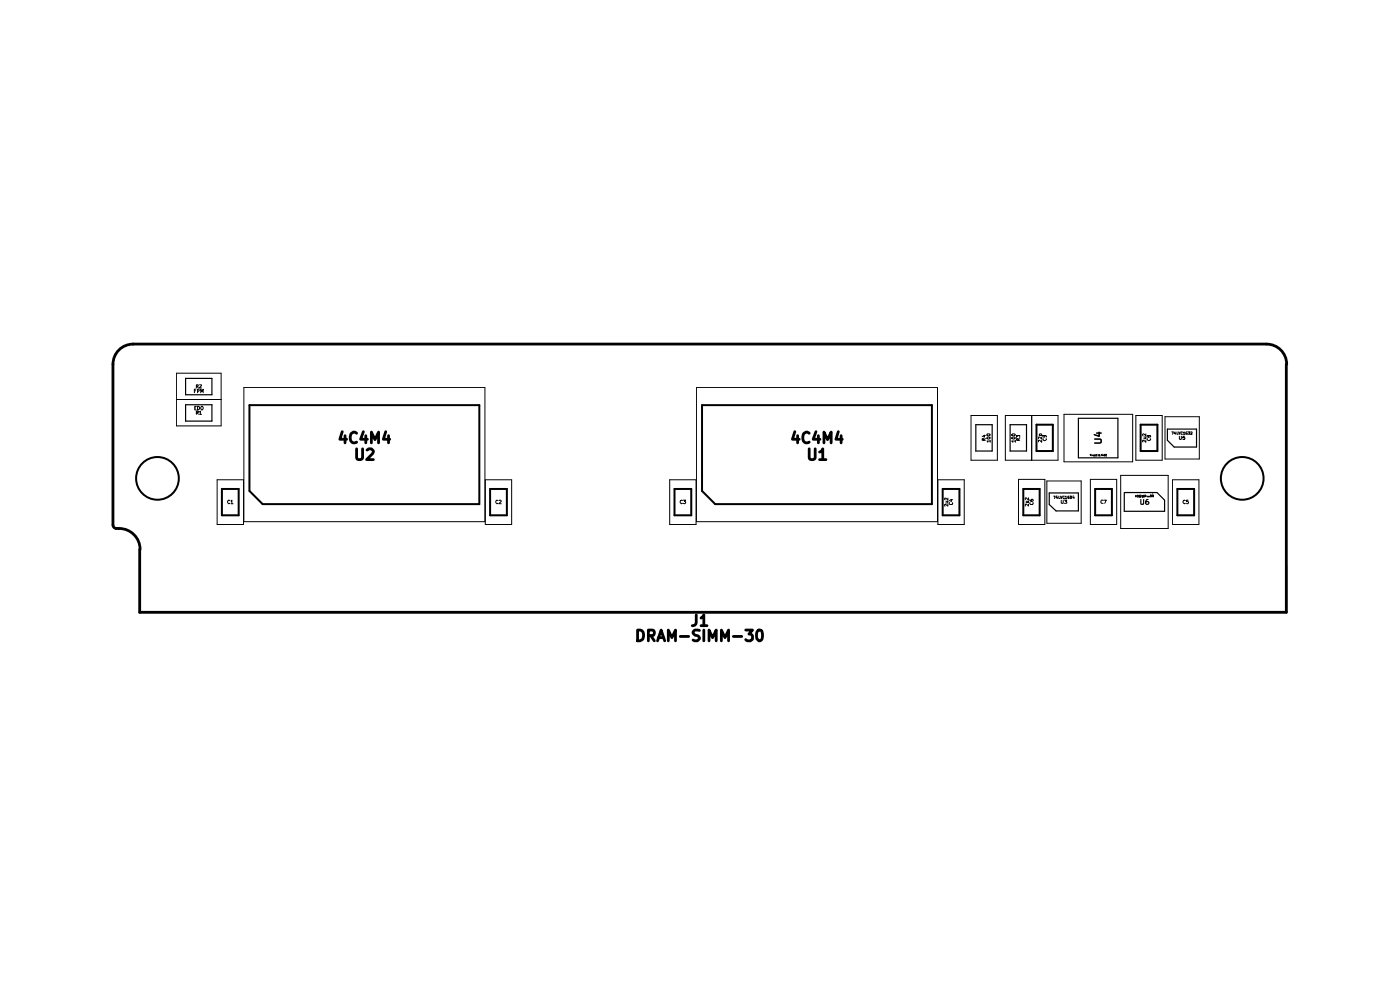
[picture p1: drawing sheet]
<svg xmlns="http://www.w3.org/2000/svg" width="297mm" height="210mm" viewBox="0 0 297 210" stroke-linecap="round" stroke-linejoin="round" font-family="sans-serif">
<g fill="none" stroke="#000" stroke-width=".59">
<path d="M24 77.2v34.1M268.6 73h-240.4a4.3 4.3 0 0 0-4.2 4.3M268.7 73a4.3 4.3 0 0 1 4.3 4.3M272.9 77.2v52.7h-243.3v-13.4M72.6 91.6l-.5 1.6h1.4M73.2 92.4v1.5M75.7 95.2v2.1a.76 .76 0 0 0 1.2-.2v-1.9M75.7 91.9l-.7-.2a1.29 1.29 0 0 0 0 2.2l.7-.1M77.1 91.6l-.6 1.6h1.4M77.6 92.4v1.5M77.9 95.5l.3-.3h.6l.4 .4v.3l-1.4 1.6h1.4M78.8 93.9v-2.2l.7 1.6 .8-1.6v2.2"/>
<path d="M81.8 91.6l-.5 1.6h1.4M82.4 92.4v1.5M168.6 91.6l-.5 1.6h1.4M169.2 92.4v1.5M171.7 95.2v2.1a.76 .76 0 0 0 1.2-.2v-1.9M171.7 91.9l-.7-.2a1.29 1.29 0 0 0 0 2.2l.7-.1M173.1 91.6l-.6 1.6h1.4M173.6 92.4v1.5M173.9 95.9l.5-.4 .1-.3v2.3M173.9 97.5h1.3M174.8 93.9v-2.2l.8 1.6 .7-1.6v2.2M177.8 91.6l-.5 1.6h1.4"/>
<path d="M178.4 92.4v1.5M24 111.4a.71 .71 0 0 0 .7 .7h.5M25.3 112.1a4.4 4.4 0 0 1 4.4 4.4M135.3 133.6a1.1 1.1 0 0 1 1.1 .5 1.1 1.1 0 0 1 0 1.2 1.03 1.03 0 0 1-1.1 .6zM137.5 134.8h.9a.62 .62 0 0 0 .4-.6 .62 .62 0 0 0-.4-.6h-.9v2.3M138.1 134.8l.7 1.1M139.5 135.9l.8-2.3 .7 2.3M139.7 135.3h1.1M141.8 135.9v-2.3l.7 1.7 .8-1.7v2.3M144.3 135h1.8M147.7 130.4v1.6a.7 .7 0 0 1-.8 .7M148.4 133.7l-1-.1-.4 .5a1 1 0 0 0 1.1 .8l.3 .6-.4 .4-1-.1"/>
<path d="M148.7 131.1l.6-.7v2.3M148.7 132.7h1.3M149.3 133.6v2.3M150.4 135.9v-2.3l.8 1.7 .7-1.7v2.3M153 135.9v-2.3l.8 1.7 .8-1.7v2.3M155.6 135h1.8M158.2 133.6h1.4l-.7 .9a.63 .63 0 0 1 .7 .4v.6l-.4 .4h-.7l-.3-.2M160.7 133.8l.3-.2a.49 .49 0 0 1 .7 .5l.1 .4a1.18 1.18 0 0 1-.6 1.4 1.02 1.02 0 0 1-.7-1.4z"/>
</g>
<g fill="none" stroke="#000" stroke-width=".42">
<path d="M52.9 85.9h48.8v21h-46l-2.8-2.8zM148.9 85.9h48.8v21h-46l-2.8-2.8zM219.9 90.1h3.5v5.6h-3.5zM242 90.1h3.5v5.6h-3.5zM47.1 103.7h3.5v5.6h-3.5zM104 103.7h3.5v5.6h-3.5zM143.1 103.7h3.5v5.6h-3.5zM200 103.7h3.5v5.6h-3.5zM217.1 103.7h3.5v5.6h-3.5zM232.3 103.7h3.6v5.6h-3.6zM249.8 103.7h3.5v5.6h-3.5z"/>
<circle cx="33.4" cy="101.5" r="4.5"/>
<circle cx="263.5" cy="101.5" r="4.5"/>
</g>
<path d="M232.2 93.1h1.1l.3 .2v.5l-.3 .2h-1.1M232.7 91.9h.9M233.2 91.7v.8l-1-.3M29.6 119.9v10h243.3v-10" fill="none" stroke="#000" stroke-width=".34"/>
<g fill="none" stroke="#000" stroke-width=".21">
<path d="M37.4 79.2h9.5v11.1h-9.5zM37.4 84.8h9.5M41.2 82.9h.3M41.3 86.5h.2M41.6 82.6h-.4v.7M41.7 87.5h.3l.1-.2-.4-.1v.7M41.7 86.2h-.4v.8h.4M41.7 82h.3l.1-.3-.4-.1v.7M41.8 87.5l.3 .4M41.8 82l.3 .3M41.9 86.2l.4 .2v.4l-.2 .2h-.2zM41.9 83l.4-.1-.1-.3h-.3v.7"/>
<path d="M42.3 87.4l.2-.2v.7M42.3 81.6h.4l.1 .2-.5 .5h.5M42.3 87.9h.5M42.6 83.3v-.7l.2 .5 .3-.5v.7M42.8 86.2l.3 .2-.2 .6-.3-.3zM51.7 82.2h51.2v28.5h-51.2zM147.7 82.2h51.2v28.5h-51.2zM206 88.1h5.6v9.5h-5.6zM208.6 92.4h.4M208.7 93.4v-.3h-.3v.3h.6M208.9 92.3v.4l-.5-.2M209 93.1l-.3 .1"/>
<path d="M209.4 92.8h.7a.34 .34 0 0 1-.4 .3 .34 .34 0 0 1-.3-.3zM209.4 92.1h.7a.34 .34 0 0 1-.4 .4 .34 .34 0 0 1-.3-.4zM210.1 93.6h-.7l.2 .2M210.1 93.4v.4M213.3 88.1h11.2v9.5h-11.2zM214.6 92.9l.2-.2h.4l.2 .3a.45 .45 0 0 1-.8-.1zM214.6 92.2l.2-.2h.4l.2 .3a.45 .45 0 0 1-.8-.1zM215.4 93.6h-.8l.3 .2M215.4 93.4v.4M215.6 92.8v-.4l.3 .1 .1-.1h.3v.4M216 93.4v-.3h-.4v.3h.7M216.3 93.1l-.3 .1"/>
<path d="M218.9 88.1v9.5M220.5 92.4h.7M220.6 92.4v-.4h.3l.1 .4M221 93.4v.4l-.4-.4h-.3v.3M221 92.7v.4l-.4-.4h-.3v.4M221.3 93.1v.3l.3 .1 .4-.3-.1-.1M221.6 92.4l.1 .3-.5-.1 .1-.2h.5l.2 .3M225.7 87.9h14.6v10.1h-14.6zM231.2 96.4h.2l-.1 .3M231.7 96.4l-.1 .2h.2M231.8 96.5v.2M231.9 96.4v.3h.2"/>
<path d="M232.2 96.4l.1 .3 .1-.3M232.7 96.4h-.2v.3h.2M232.9 96.5l.1-.1v.3M232.9 96.7h.1M233.4 96.4l-.2 .1v.2h.2v-.1M233.6 96.4h.2l-.2 .3M234 96.4l-.1 .2h.2M234.1 96.5v.2M234.2 96.4l.3 .2-.1 .1h-.2zM234.8 96.4l-.2 .1v.1l.2 .1M241 88.1h5.6v9.5h-5.6zM242.7 92.7h.4"/>
<path d="M243 92.7l.1 .4h-.4M243.1 93.4v.4l-.4-.4h-.3l.1 .3M243.1 92v.5l-.4-.5-.3 .1 .1 .4M243.4 93.1l-.1 .1 .4 .3 .3-.1v-.3M243.7 92.5h.4l-.1 .2h-.3v-.3l-.4 .1 .1 .2 .3-.1M247.1 88.4h7.3v9h-7.3zM248.6 91.6h.3l-.1 .5M249.3 91.6l-.2 .3h.3M249.3 91.8v.3M249.7 91.6v.5h.2M250 91.6l.2 .5 .2-.5M250.2 92.5l.1 .7 .3-.1v-.6"/>
<path d="M250.9 91.7h-.4v.4h.4M251 91.8l.2-.2v.5M251 92.1h.4M251.3 92.5h-.3v.4h.4l-.1 .3-.3-.1M251.9 91.6h-.3l-.1 .2 .1 .3h.3l-.1-.2M252.1 91.6h.3l-.2 .3h.2v.2h-.3M252.6 91.7h.3l-.3 .4h.3M46.1 101.8h5.5v9.5h-5.5zM48.8 106.2a.34 .34 0 0 0-.5 0 .34 .34 0 0 0 0 .5l.2 .2 .3-.1M49 106.3l.2-.2v.8M49 106.9h.4M103 101.8h5.5v9.5h-5.5z"/>
<path d="M105.7 106.2a.34 .34 0 0 0-.5 0 .34 .34 0 0 0 0 .5l.2 .2 .3-.1M105.9 106.2l.3-.1 .1 .2-.5 .6h.5M142.1 101.8h5.6v9.5h-5.6zM144.8 106.2a.34 .34 0 0 0-.4 0 .34 .34 0 0 0 0 .5l.1 .2 .3-.1M145 106.1h.5l-.3 .2 .3 .4-.2 .2-.3-.1M199 101.8h5.6v9.5h-5.6zM200.7 106.3h.4M201 106.3v.4h-.3M201.1 106.9v.5l-.5-.5-.2 .1 .1 .4M201.1 105.7v.4l-.4-.4h-.3l.1 .3M201.4 106.6l-.1 .3 .2 .1h.5v-.4M201.6 106h.5"/>
<path d="M201.8 105.9v.4l-.5-.1M216.1 101.7h5.6v9.6h-5.6zM217.7 106.3h.5M218.1 106.3l.1 .3h-.5M218.2 106.9v.5l-.4-.5h-.3v.5M218.2 105.6v.5l-.5-.5-.2 .1v.3M218.4 106a.4 .4 0 0 0 .4 .3 .4 .4 0 0 0 .4-.2l-.1-.2h-.3l-.1 .3 .2 .1M218.5 106.6l-.1 .2 .2 .2h.4l.2-.2-.1-.2M222.1 102h7.3v9h-7.3zM223.5 105.2h.4l-.2 .6M224.2 105.2l-.2 .4h.4M224.3 105.4v.4"/>
<path d="M224.6 105.2v.6h.3M225 105.2l.1 .6 .2-.6M225.1 106.1l.1 .7h.4v-.7M225.8 106.1h.5l-.2 .2 .2 .4-.5 .1M225.8 105.2l-.3 .1 .1 .5 .2-.1M226 105.3l.1-.1v.6M226 105.8h.3M226.8 105.2h-.2l-.1 .2 .1 .4h.2l-.1-.3M227.1 105.2h.2l-.1 .6h-.1zM227.7 105.2l-.1 .4h.2M227.8 105.4v.4M231.3 101.7h5.6v9.6h-5.6z"/>
<path d="M234 106.2l-.3-.1-.2 .3 .2 .4h.3M234.2 106.1h.5l-.3 .7M237.7 100.8h10.1v11.3h-10.1zM240.8 105l.3 .5M241.1 105l-.3 .5M241.4 105.1l-.1-.1-.1 .2 .1 .3 .1-.1M241.8 105l-.2 .1 .1 .4 .1-.3-.2 .1M241.9 105.1l.1-.1 .1 .2-.2 .3h.2M242.4 105v.5zM242.8 105l-.2 .1 .1 .4 .1-.3-.2 .1M243 105.3l.1-.1-.1-.2v.5M243.3 105.2l.2 .3"/>
<path d="M243.5 105.2l-.2 .3M243.5 105.2l.2 .3M243.7 105.2l-.2 .3M243.8 105.2l.3 .3M244.1 105.2l-.3 .3M244.1 105.5v-.5l.2 .3 .1-.3v.5M244.6 105.3h.1v-.3h-.1v.5M244.6 105.3l.1 .2M248.8 101.8h5.5v9.5h-5.5zM251.5 106.2a.34 .34 0 0 0-.5 0 .34 .34 0 0 0 0 .5l.2 .2 .3-.1M252.1 106.1h-.4v.3l.3-.1 .1 .4-.1 .2-.3-.1"/>
</g>
<path d="M39.4 85.9h5.6v3.4h-5.6zM39.4 80.3h5.6v3.4h-5.6zM207 90.1h3.5v5.6h-3.5zM214.3 90.1h3.5v5.6h-3.5zM228.8 88.7h8.4v8.4h-8.4zM247.7 91h6.1v3.8h-4.7l-1.4-1.4zM222.6 104.6h6.2v3.8h-4.8l-1.4-1.4zM238.5 104.5v4h8.6v-2.4l-1.6-1.6h-6.9M242 106l.1 1h.4l.1-.2v-.8M243.5 106h-.2a.7 .7 0 0 0-.1 1h.3l.2-.4-.2-.2h-.3l-.2 .2" fill="none" stroke="#000" stroke-width=".25"/>
</svg>
